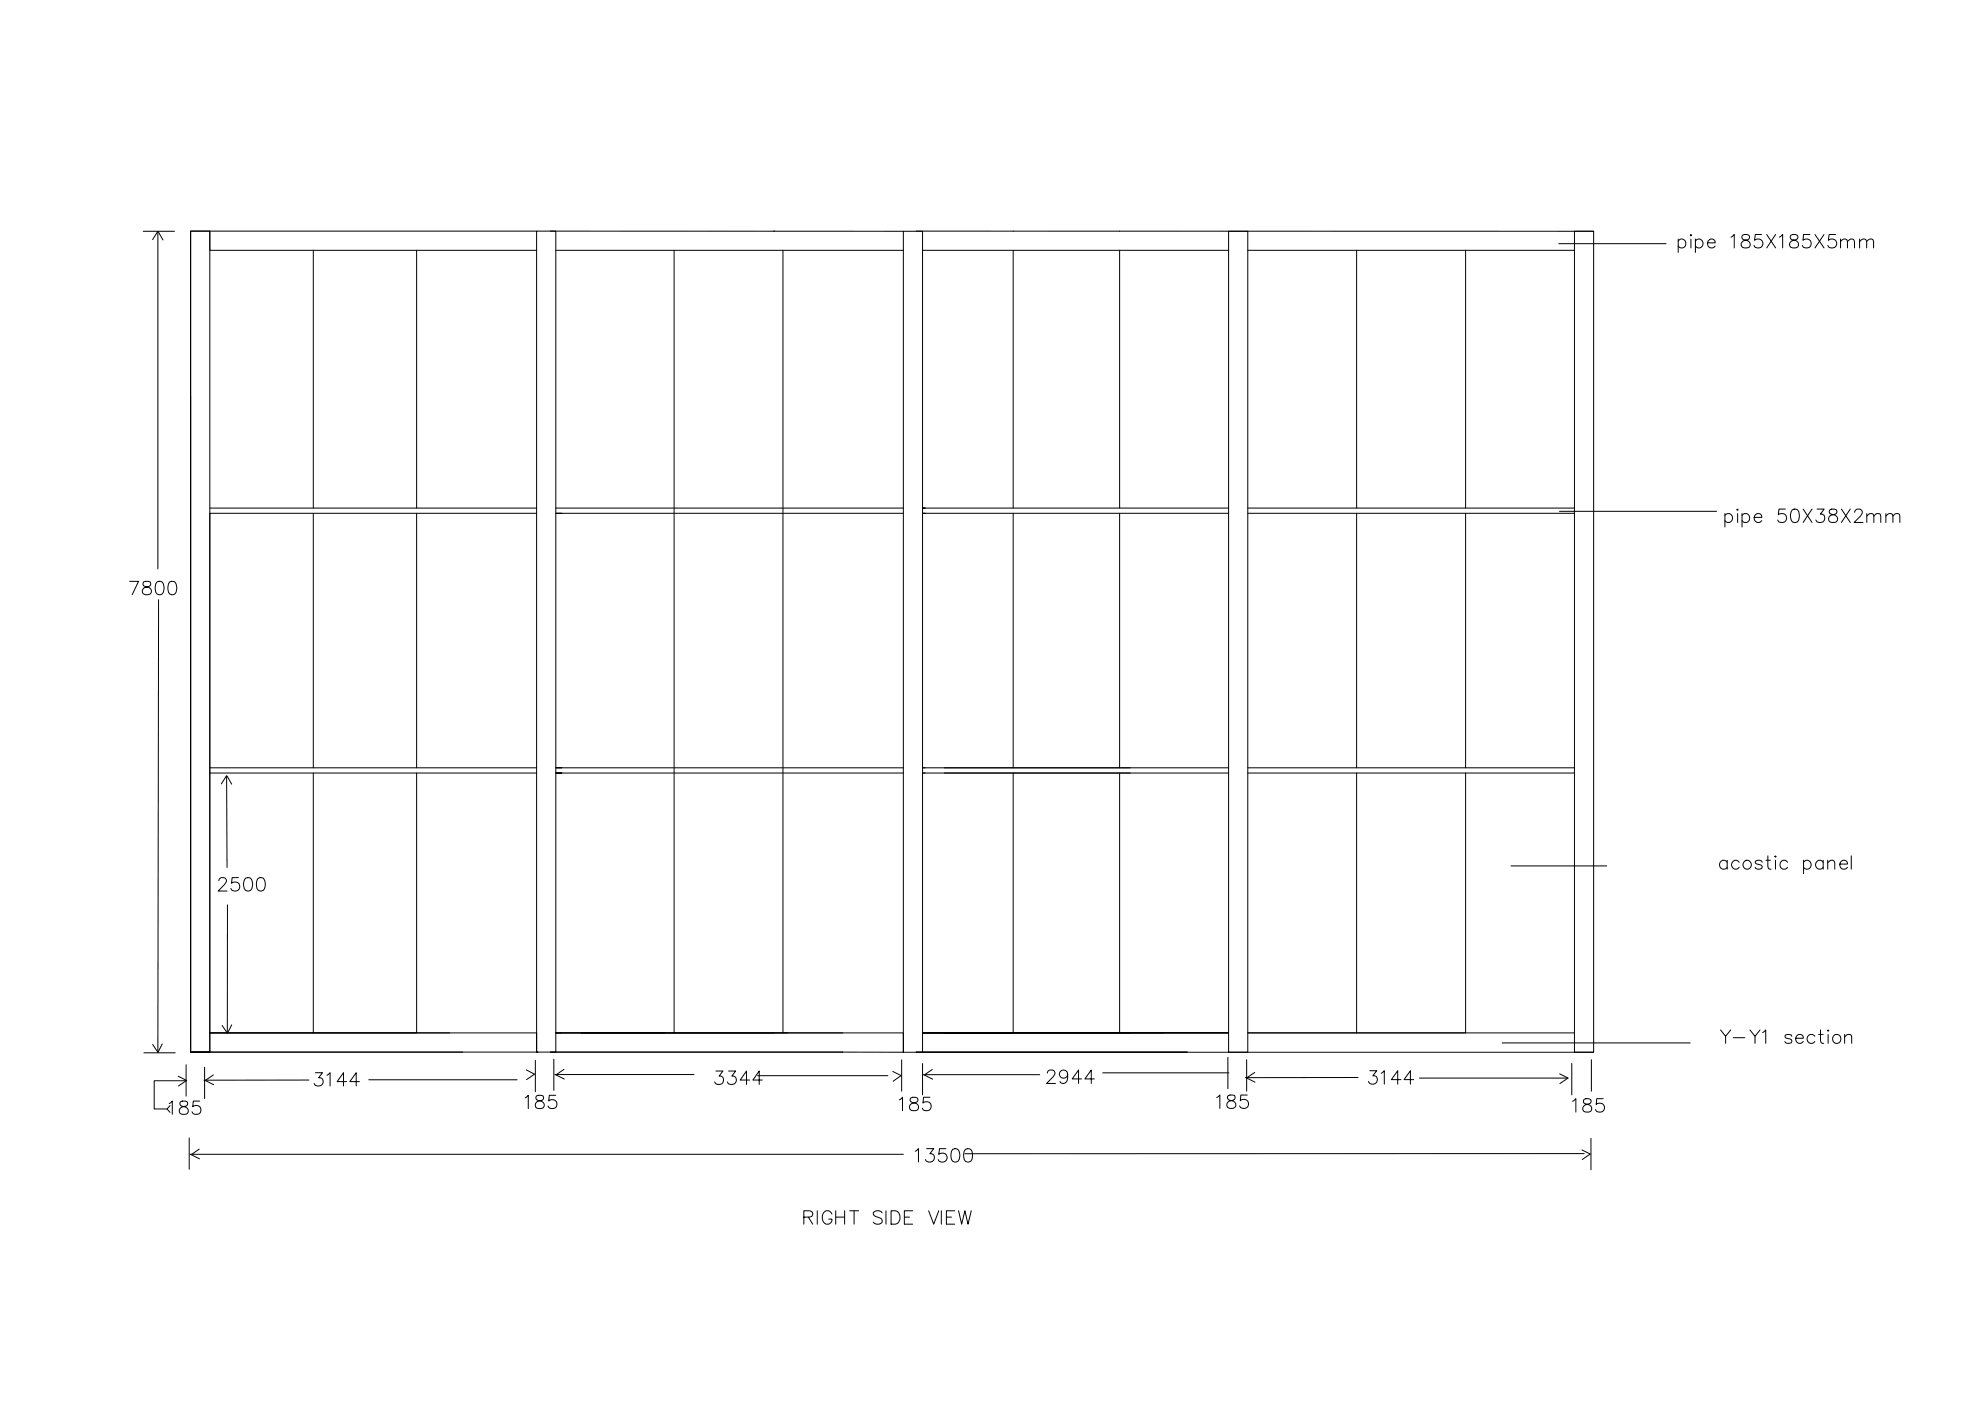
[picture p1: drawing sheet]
<svg xmlns="http://www.w3.org/2000/svg" width="594mm" height="420mm" viewBox="0 0 594 420" stroke-linecap="round" stroke-linejoin="round" font-family="sans-serif">
<!-- layer: 0 -->
<g fill="none" stroke="#000" stroke-width=".3">
<path d="M42.9 69.4h9.4M47.3 69.5l-1.5 2.4M47.3 69.4v101.2M47.5 69.5l1.4 2.5M57.2 69.3h5.7v246.2h-5.7zM62.9 69.3v5.8h98M94 75.1v77.3M124.9 75.1v77.3M160.9 69.3h-103.7v246.2h81.5M165.1 69.3l105.8 .1M166.7 75.1h104.2M202.2 75.1v234.7"/>
<path d="M232 69.3h.1M234.8 75.1v234.7M270.9 69.4h5.8v246.2h-5.8zM274.8 69.3l203.1 .1M276.7 75.1h91.7M303.8 69.3v.1M303.8 75.1v77.3M335.8 69.3v.1M335.8 75.1v77.3M368.4 69.4h5.8v246.2h-5.8zM374.2 75.1h98M406.8 75.1v77.3"/>
<path d="M439.5 75.1v77.3M467.5 73.1h32.1M472.2 69.4h5.7v246.2h-5.7zM57.2 118.7v196.8M62.9 152.4h98M94 153.9v76.4M124.9 153.9v76.4M160.9 153.9h-98v155.9M166.7 152.4h104.2M168.5 153.9h-1.8h104.2M277.4 153.9h-.7h91.7M277.4 152.4h-.7h91.7"/>
<path d="M303.8 153.9v76.4M335.8 153.9v76.4M374.2 153.9h98M374.2 152.4h98M406.8 153.9v76.4M439.5 153.9v76.4M467.7 153.3h47.1M47.6 179.8l-.3 135.8M62.9 231.8h98M62.9 230.3h98M67.9 232.7l-1.5 2.4M68 232.7l.1 27.5"/>
<path d="M68.1 232.7l1.4 2.5M94 231.8v78M124.9 231.8v78h-62M168.5 231.8h-1.8h104.2M168.5 230.3h-1.8h104.2M276.7 231.8h91.7M276.7 230.3h91.7M303.8 231.8v78h-27.1h59.1v-78M374.2 231.8h98M374.2 230.3h98M406.8 231.8v78h-32.6h98M439.5 231.8v78h-32.7"/>
<path d="M453.2 259.7h28.7M68.2 271.4v38.5M43.2 315.7h9.3M48.7 313.1l-1.3 2.5-1.6-2.4M55.8 319.3v9.4M62.9 309.8h98v5.7h5.8v-246.2h-5.8v246.2h.4h-104.1h5.7M69.5 307.4l-1.3 2.5-1.6-2.4M134.8 309.8h-71.9v5.7M160.5 318v9.4M165.1 315.5h87.6zM166.1 317.6v9.4M166.7 309.8h104.2v5.8l-18.2-.1"/>
<path d="M166.7 309.8h65.3M166.7 309.8h86M174.2 309.8h62M270.4 317.9v9.4M274.8 315.5h81.2zM276.7 315.6h201.2M276.7 319v9.4M339 309.8h-55.8h65.7M368.2 317.1v9.4M368.4 309.8h-91.7h91.7M373.9 317.8v9.5M450.5 312.8h56.4"/>
<path d="M471.4 318.9v9.5M477.2 317.8v9.5M51 331.6l-.9 1M53.4 322.8l2.6 1.2M55.8 324.1h-9.6v8.5h3.9l.9 1M55.9 324.1l-2.4 1.6M61.4 320.1v9.4M61.5 324l2.6 1.3M64 322.4l-2.4 1.6M92.6 323.9h-31.4M110.6 323.8h44.5M157.8 320.9l2.5 1.3"/>
<path d="M160.2 322.2l-2.3 1.6M166.4 322.3h41.7M166.7 322.3l2.5 1.3M169.1 320.7l-2.3 1.6M227.2 322.6h39M267.7 321.3l2.6 1.3M270.2 322.6l-2.3 1.6M276.8 322.3h35M277.2 322.4l2.5 1.3M279.6 320.7l-2.3 1.6M330.7 321.7h37.8M373.8 323.3l2.6 1.2"/>
<path d="M376.3 321.6l-2.4 1.6M407.3 323.1l-33.8 .1M425.7 323.3h44.5M467.7 322l2.6 1.3M470.2 323.4l-2.4 1.6M56.7 341.3v9.4M57 346.2h213.9M57.3 346.3l2.5 1.2M59.7 344.6l-2.3 1.7M474.4 344.9l2.5 1.2M475.1 346h-185.7M476.9 346.1l-2.4 1.6"/>
<path d="M477.1 341.4v9.4"/>
</g>
<!-- layer: GREY -->
<g fill="none" stroke="#000" stroke-width=".3">
<path d="M503.3 72.3a1.28 1.28 0 0 1 1.9-.2 1.28 1.28 0 0 1 0 1.9 1.28 1.28 0 0 1-1.9-.2M503.3 71.7v4M507.1 70.3l.2 .2-.2 .3-.2-.3zM507.1 71.7v2.7M508.4 72.3a1.28 1.28 0 0 1 1.9-.2 1.28 1.28 0 0 1 0 1.9 1.28 1.28 0 0 1-1.9-.2M508.4 71.7v4M512.1 72.8h2.3a1.18 1.18 0 0 0-1.4-1.2 1.18 1.18 0 0 0-.9 1.6 1.24 1.24 0 0 0 .9 1.1 1.24 1.24 0 0 0 1.4-.5M519.1 71.1l1-.8v4.1M522.6 70.5a.81 .81 0 0 0 .4 1.4 1.68 1.68 0 0 1 1.9 1.7 1.42 1.42 0 0 1-1.6 .8 1.42 1.42 0 0 1-1.1-1.4 1.9 1.9 0 0 1 1.9-1.1 .85 .85 0 0 0 .4-1.4l-.6-.2zM528.3 70.3h-1.9l-.2 1.8a1.42 1.42 0 0 1 2.1-.1 1.42 1.42 0 0 1-.2 2.1 1.42 1.42 0 0 1-2.1-.5M529.8 70.3l2.7 4.1M532.5 70.3l-2.7 4.1"/>
<path d="M533.6 71.1l1-.8v4.1M537.1 70.5a.85 .85 0 0 0 .3 1.4 1.63 1.63 0 0 1 1.9 1.7 1.39 1.39 0 0 1-1.5 .8 1.39 1.39 0 0 1-1.1-1.4 1.89 1.89 0 0 1 1.9-1.1 .81 .81 0 0 0 .4-1.4l-.6-.2zM542.8 70.3h-1.9l-.2 1.8a1.41 1.41 0 0 1 2.1 0 1.41 1.41 0 0 1-.3 2.1 1.41 1.41 0 0 1-2-.6M544.3 70.3l2.7 4.1M547 70.3l-2.7 4.1M550.4 70.3h-1.9l-.2 1.8a1.42 1.42 0 0 1 2.2-.1 1.42 1.42 0 0 1-.3 2.1 1.42 1.42 0 0 1-2.1-.5M552 72.4l.9-.7 1 .2 .1 2.5M552 71.7v2.7M554 72.4l1-.7 .9 .2 .2 .5v2M557.7 72.4l.9-.7 1 .2 .2 .5v2M557.7 71.7v2.7M559.8 72.4l.9-.7 1 .2 .2 2.5"/>
<path d="M517.3 154.6a1.28 1.28 0 0 1 1.9-.2 1.28 1.28 0 0 1 0 1.9 1.28 1.28 0 0 1-1.9-.2M517.3 154v4M520.9 152.9l.2-.2 .2 .2-.2 .1zM521.1 154v2.7M522.4 154.6a1.28 1.28 0 0 1 1.9-.2 1.28 1.28 0 0 1 0 1.9 1.28 1.28 0 0 1-1.9-.2M522.4 154v4M526 155.2h2.3a1.18 1.18 0 0 0-1.3-1.2 1.18 1.18 0 0 0-1 1.5 1.24 1.24 0 0 0 1 1.2 1.24 1.24 0 0 0 1.3-.6M535.4 152.7h-1.9l-.2 1.7a1.42 1.42 0 0 1 2.1-.1 1.42 1.42 0 0 1-.2 2.2 1.42 1.42 0 0 1-2.1-.6M537.5 152.9a1.28 1.28 0 0 1 1.9 .5 3.6 3.6 0 0 1-.4 3.1 1.32 1.32 0 0 1-1.9-.6 3.2 3.2 0 0 1 .4-3zM540.7 152.7l2.7 4M543.4 152.7l-2.7 4M544.9 152.7h2.1l-1.1 1.5a1.29 1.29 0 0 1 1.3 1.5 1.29 1.29 0 0 1-1.7 1l-.6-.2-.4-.6"/>
<path d="M548.8 152.9a.77 .77 0 0 0 .4 1.3 1.68 1.68 0 0 1 1.9 1.7 1.39 1.39 0 0 1-1.6 .8 1.39 1.39 0 0 1-1.1-1.4 1.79 1.79 0 0 1 1.9-1.1 .81 .81 0 0 0 .4-1.3l-.6-.2zM552.2 152.7l2.7 4M554.9 152.7l-2.7 4M556.2 153.6l.4-.7 1.1-.2a.97 .97 0 0 1 .6 1.5l-2.3 2.5h2.7M559.8 154.8l1-.8 .9 .2 .2 .6v1.9M559.8 154v2.7M561.9 154.8l1-.8 1 .2 .1 2.5M565.5 154.8l1-.8 1 .2 .2 .6v1.9M565.5 154v2.7M567.7 154.8l.9-.8 1 .2 .1 2.5M38.9 174.3h2.6l-1.9 4.1M43.1 174.5a.84 .84 0 0 0 .3 1.4 1.69 1.69 0 0 1 2 1.7 1.42 1.42 0 0 1-1.6 .8 1.42 1.42 0 0 1-1.1-1.4 1.9 1.9 0 0 1 1.9-1.1 .84 .84 0 0 0 .4-1.4l-.6-.2z"/>
<path d="M47.1 174.5a1.32 1.32 0 0 1 1.9 .6 3.2 3.2 0 0 1-.4 3.1 1.28 1.28 0 0 1-1.9-.6 3.6 3.6 0 0 1 .4-3.1zM50.9 174.5a1.32 1.32 0 0 1 1.9 .6 3.2 3.2 0 0 1-.4 3.1 1.28 1.28 0 0 1-1.9-.6 3.6 3.6 0 0 1 .4-3.1zM518 258.6a1.28 1.28 0 0 0-1.9-.2 1.28 1.28 0 0 0 0 1.9 1.28 1.28 0 0 0 1.9-.2M518 258v2.7M521.6 258.6a1.28 1.28 0 0 0-1.9-.2 1.28 1.28 0 0 0 0 1.9 1.28 1.28 0 0 0 1.9-.2M528.5 258.6a1.2 1.2 0 0 0-2.2 0 2.36 2.36 0 0 0 1.9 .9l.3 .6a1.25 1.25 0 0 1-2.2 0M529.6 258h1.3M530.2 256.7v3.2l.2 .6 .7 .2M532.4 256.7l.3 .2-.3 .2-.1-.2zM532.4 258v2.7M536.1 258.6a1.28 1.28 0 0 0-1.9-.2 1.28 1.28 0 0 0 0 1.9 1.28 1.28 0 0 0 1.9-.2M540.9 258.6a1.28 1.28 0 0 1 1.8-.2 1.28 1.28 0 0 1 0 1.9 1.28 1.28 0 0 1-1.8-.2"/>
<path d="M540.9 258v4M546.7 258.6a1.28 1.28 0 0 0-1.8-.2 1.28 1.28 0 0 0 0 1.9 1.28 1.28 0 0 0 1.8-.2M546.7 258v2.7M548.1 258.8l1-.8 .9 .2 .2 .6v1.9M548.1 258v2.7M551.7 259.1h2.3a1.18 1.18 0 0 0-1.3-1.2 1.18 1.18 0 0 0-1 1.6 1.24 1.24 0 0 0 1 1.2 1.24 1.24 0 0 0 1.3-.6M555.2 256.7v4M65.6 264.1l.2-.5a1.33 1.33 0 0 1 1.7-.2 .91 .91 0 0 1 .2 1.3l-2.3 2.5h2.7M71.5 263.2h-1.9l-.2 1.7a1.42 1.42 0 0 1 2.2 0 1.42 1.42 0 0 1-.3 2.1 1.42 1.42 0 0 1-2.1-.5M73.6 263.4a1.32 1.32 0 0 1 1.9 .6 3.2 3.2 0 0 1-.3 3 1.28 1.28 0 0 1-1.9-.5 3.2 3.2 0 0 1 .3-3.1zM77.4 263.4a1.32 1.32 0 0 1 1.9 .6 3.2 3.2 0 0 1-.3 3 1.28 1.28 0 0 1-1.9-.5 3.5 3.5 0 0 1 .3-3.1zM516 308.9l1.5 1.9 1.5-1.9"/>
<path d="M517.5 310.8v2.1M519.8 311.2h3.5M524.8 308.9l1.5 1.9 1.5-1.9M526.3 310.8v2.1M528.6 309.6l.9-.7v4M537.4 310.8a1.22 1.22 0 0 0-2.1 0l.1 .4 1.8 .6 .2 .5a1.22 1.22 0 0 1-2.1 0M538.5 311.4h2.3a1.18 1.18 0 0 0-1.4-1.2 1.18 1.18 0 0 0-.9 1.6 1.24 1.24 0 0 0 .9 1.1 1.24 1.24 0 0 0 1.4-.6M544.3 310.8a1.3 1.3 0 0 0-2-.2 1.3 1.3 0 0 0 0 1.9 1.3 1.3 0 0 0 2-.2M545.4 310.2h1.3M545.9 308.9v3.2l.3 .6 .7 .2M548.2 308.9l.2 .2-.2 .2-.1-.2zM548.2 310.2v2.7"/>
<path d="M553.2 311l1-.8 .9 .2 .2 2.5M553.2 310.2v2.7M50.7 331l1-.8v4M54.2 330.4a.81 .81 0 0 0 .3 1.3 1.63 1.63 0 0 1 1.9 1.7 1.39 1.39 0 0 1-1.5 .8 1.39 1.39 0 0 1-1.1-1.3 1.79 1.79 0 0 1 1.9-1.2 .81 .81 0 0 0 .4-1.3l-.6-.2zM59.9 330.2h-1.9l-.2 1.7a1.41 1.41 0 0 1 2.1 0 1.41 1.41 0 0 1-.3 2.1 1.41 1.41 0 0 1-2-.6M94.6 321.7h2.1l-1.1 1.5a1.28 1.28 0 0 1 1.3 1.5 1.28 1.28 0 0 1-1.7 1l-.6-.2-.4-.6M98.1 322.5l.9-.8v4M103.9 324.4h-2.8l1.9-2.7v4M107.8 324.4h-2.9l1.9-2.7v4M157.5 329.2l.9-.7v4M160.9 328.6a.81 .81 0 0 0 .4 1.4 1.68 1.68 0 0 1 1.9 1.7 1.39 1.39 0 0 1-1.5 .8 1.39 1.39 0 0 1-1.2-1.4 1.79 1.79 0 0 1 1.9-1.1 .85 .85 0 0 0 .4-1.4l-.6-.1zM166.6 328.5h-1.9l-.1 1.7a1.41 1.41 0 0 1 2.1 0 1.41 1.41 0 0 1-.3 2.1 1.41 1.41 0 0 1-2-.6"/>
<path d="M214.7 321.2h2.1l-1.1 1.5a1.29 1.29 0 0 1 1.3 1.5 1.29 1.29 0 0 1-1.7 1l-.6-.2-.4-.5M218.5 321.2h2.1l-1.1 1.5a1.3 1.3 0 0 1 1.3 1.5 1.3 1.3 0 0 1-1.7 1l-.6-.2-.4-.5M224.8 323.9h-2.8l1.9-2.7v4M228.6 323.9h-2.8l1.9-2.7v4M269.7 329.8l1-.7v4M273.1 329.3a.77 .77 0 0 0 .4 1.3 1.79 1.79 0 0 1 1.9 1.1 1.02 1.02 0 0 1-.9 1.4l-1.4-.2a1.21 1.21 0 0 1-.3-1.3 1.21 1.21 0 0 1 1.1-.8l.8-.2a.77 .77 0 0 0 .4-1.3l-.6-.2zM278.9 329.1h-1.9l-.2 1.7a1.41 1.41 0 0 1 2.1 0 1.41 1.41 0 0 1-.3 2.1 1.41 1.41 0 0 1-2-.6M314.1 321.8l.2-.5a1.33 1.33 0 0 1 1.7-.2 .91 .91 0 0 1 .2 1.3l-2.3 2.5h2.6M320.2 322.2a1.25 1.25 0 0 1-1.8 1 1.25 1.25 0 0 1-.4-1.9 1.25 1.25 0 0 1 2 .2 3.6 3.6 0 0 1-.4 3.2 1.12 1.12 0 0 1-1.7-.4M324.4 323.6h-2.9l1.9-2.7v4M328.2 323.6h-2.9l2-2.7v4M364.9 329.2l.9-.8v4"/>
<path d="M368.3 328.6a.81 .81 0 0 0 .4 1.3 1.68 1.68 0 0 1 1.9 1.8 1.39 1.39 0 0 1-1.6 .8 1.39 1.39 0 0 1-1.1-1.4 1.79 1.79 0 0 1 1.9-1.2 .85 .85 0 0 0 .4-1.3l-.6-.2zM374 328.4h-1.9l-.1 1.7a1.41 1.41 0 0 1 2.1 0 1.41 1.41 0 0 1-.3 2.1 1.41 1.41 0 0 1-2.1-.5M410.8 321.1h2l-1.1 1.5a1.3 1.3 0 0 1 1.4 1.5 1.3 1.3 0 0 1-1.8 1l-.5-.2-.4-.6M414.2 321.9l.9-.8v4M420.1 323.8h-2.8l1.9-2.7v4M423.9 323.8h-2.8l1.9-2.7v4M471.6 330.3l1-.8v4M475 329.7a.81 .81 0 0 0 .4 1.3 1.68 1.68 0 0 1 1.9 1.8 1.39 1.39 0 0 1-1.5 .8 1.39 1.39 0 0 1-1.1-1.4 1.99 1.99 0 0 1 1.9-1.2 .77 .77 0 0 0 .3-1.3l-.5-.2zM480.8 329.5h-2l-.1 1.7a1.43 1.43 0 0 1 2.1 0 1.43 1.43 0 0 1-.3 2.2 1.43 1.43 0 0 1-2-.6M274.5 345.2l.9-.7v4M277.9 344.5h2.1l-1.1 1.5a1.3 1.3 0 0 1 1.3 1.5 1.3 1.3 0 0 1-1.7 1l-.6-.2-.4-.6M283.6 344.5h-1.9l-.2 1.7a1.42 1.42 0 0 1 2.2-.1 1.42 1.42 0 0 1-.3 2.2 1.42 1.42 0 0 1-2-.6"/>
<path d="M285.7 344.7a1.27 1.27 0 0 1 1.9 .5 3.2 3.2 0 0 1-.4 3.1 1.28 1.28 0 0 1-1.9-.6 3.5 3.5 0 0 1 .4-3zM289.5 344.7a1.31 1.31 0 0 1 2 .5 3.5 3.5 0 0 1-.4 3.1 1.31 1.31 0 0 1-1.9-.6 3.5 3.5 0 0 1 .3-3zM241.1 365l2.2-.2a.93 .93 0 0 0 0-1.5l-.5-.2h-1.7v4M242.4 365l1.3 2.1M245.1 363.1v4M249.5 364.1a1.48 1.48 0 0 0-1.7-1 1.48 1.48 0 0 0-1.2 1.5 1.75 1.75 0 0 0 .4 1.9 1.75 1.75 0 0 0 1.9 .4l.6-.7v-.6h-1M250.6 363.1v4M250.6 365h2.7M253.3 363.1v4M254.8 363.1h2.7M256.1 363.1v4M264.6 363.7a1.73 1.73 0 0 0-2.7 0 .98 .98 0 0 0 .8 1.1l1.1 .4a.98 .98 0 0 1 .4 1.7 1.75 1.75 0 0 1-2.3-.4"/>
<path d="M265.7 363.1v4M267.2 363.1h1.3a2.14 2.14 0 0 1 1.4 2 2.14 2.14 0 0 1-1.4 2h-1.3zM271.2 365h1.6M273.7 363.1h-2.5v4h2.5M278.5 363.1l1.5 4 1.5-4M282.3 363.1v4M283.8 365h1.5M286.3 363.1h-2.5v4h2.5M287.5 363.1l.9 4 1-4 .9 4 1-4"/>
<circle cx="524" cy="259.3" r="1.32"/>
<circle cx="550.8" cy="311.5" r="1.34"/>
</g>
</svg>
